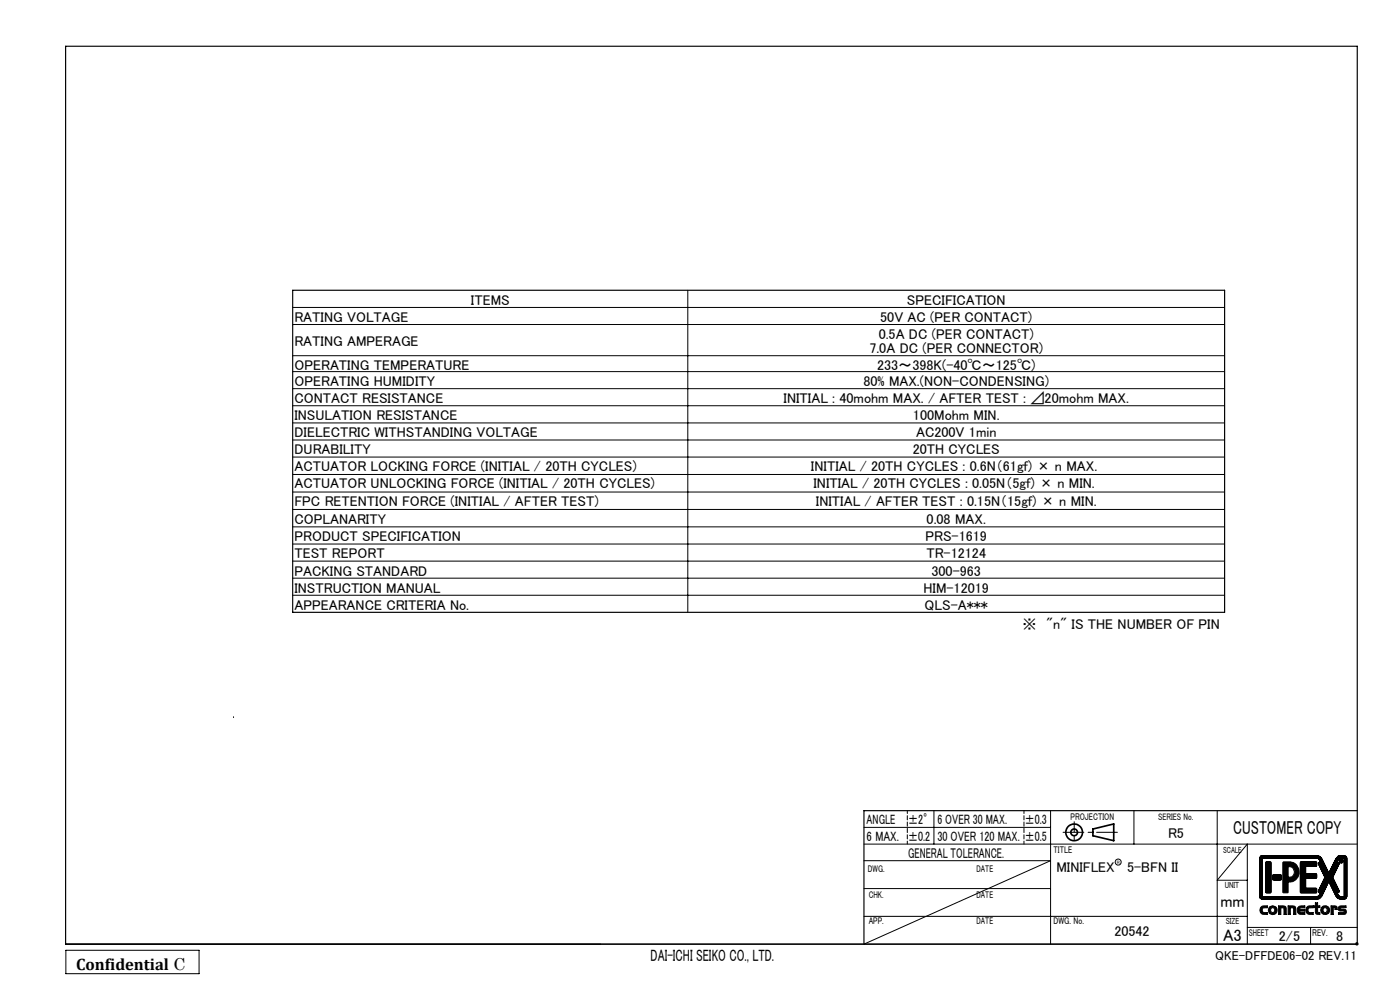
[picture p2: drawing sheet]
<svg xmlns="http://www.w3.org/2000/svg" width="420mm" height="297mm" viewBox="0 0 420 297" stroke-linecap="round" stroke-linejoin="round" font-family="sans-serif">
<defs><g id="words">
<text font-size="5.6" x="370" y="250">CUSTOMER COPY</text>
<g font-size="4.9">
<text x="366.1" y="272">mm</text>
<text x="366.9" y="282">A3</text>
<text x="22.8" y="290.8">Confidential C</text>
<text x="195.2" y="288">DAI-ICHI SEIKO CO., LTD.</text>
</g>
<g font-size="4.2">
<text x="141.3" y="91.3">ITEMS</text>
<text x="272.1" y="91.3">SPECIFICATION</text>
<text x="88.3" y="96.5">RATING VOLTAGE</text>
<text x="263.6" y="101.6">0.5A DC (PER CONTACT)</text>
<text x="264.1" y="96.5">50V AC (PER CONTACT)</text>
<text x="88.3" y="103.7">RATING AMPERAGE</text>
<text x="260.8" y="105.8">7.0A DC (PER CONNECTOR)</text>
<text x="88.3" y="110.7">OPERATING TEMPERATURE</text>
<text x="263.1" y="110.7">233～398K(-40℃～125℃)</text>
<text x="88.3" y="115.7">OPERATING HUMIDITY</text>
<text x="259.1" y="115.7">80% MAX.(NON-CONDENSING)</text>
<text x="88.3" y="120.8">CONTACT RESISTANCE</text>
<text x="88.3" y="125.9">INSULATION RESISTANCE</text>
<text x="235.1" y="120.8">INITIAL : 40mohm MAX. / AFTER TEST : ⊿20mohm MAX.</text>
<text x="273.9" y="125.9">100Mohm MIN.</text>
<text x="88.3" y="131.1">DIELECTRIC WITHSTANDING VOLTAGE</text>
<text x="274.8" y="131.1">AC200V 1min</text>
<text x="88.3" y="136.2">DURABILITY</text>
<text x="273.8" y="136.2">20TH CYCLES</text>
<text x="88.3" y="141.1">ACTUATOR LOCKING FORCE (INITIAL / 20TH CYCLES)</text>
<text x="243.3" y="141.1">INITIAL / 20TH CYCLES : 0.6N（61gf) × n MAX.</text>
<text x="88.3" y="146.3">ACTUATOR UNLOCKING FORCE (INITIAL / 20TH CYCLES)</text>
<text x="244" y="146.3">INITIAL / 20TH CYCLES : 0.05N（5gf) × n MIN.</text>
<text x="88.3" y="151.6">FPC RETENTION FORCE (INITIAL / AFTER TEST)</text>
<text x="244.8" y="151.6">INITIAL / AFTER TEST : 0.15N（15gf) × n MIN.</text>
<text x="88.3" y="157.1">COPLANARITY</text>
<text x="278" y="157.1">0.08 MAX.</text>
<text x="88.3" y="162.2">PRODUCT SPECIFICATION</text>
<text x="88.3" y="167.4">TEST REPORT</text>
<text x="277.7" y="162.2">PRS-1619</text>
<text x="277.9" y="167.4">TR-12124</text>
<text x="88.3" y="172.5">PACKING STANDARD</text>
<text x="279.5" y="172.5">300-963</text>
<text x="88.3" y="177.6">INSTRUCTION MANUAL</text>
<text x="277.1" y="177.6">HIM-12019</text>
<text x="88.3" y="182.7">APPEARANCE CRITERIA No.</text>
<text x="277.4" y="182.7">QLS-A***</text>
<text x="306.8" y="188.6">※　&quot;n&quot; IS THE NUMBER OF PIN</text>
<text x="350.4" y="251.2">R5</text>
<text x="272.4" y="257">GENERAL TOLERANCE.</text>
<text x="316.9" y="261.3">MINIFLEX</text>
<text x="338.1" y="261.3">5-BFN II</text>
<text x="334.3" y="280.6">20542</text>
<text x="383.7" y="282">2/5</text>
<text x="400.8" y="282">8</text>
</g>
<g font-size="4.1">
<text x="260" y="252">6 MAX.</text>
<text x="260" y="247">ANGLE</text>
<text x="272.5" y="247">±2°</text>
<text x="281.2" y="247">6 OVER 30 MAX.</text>
<text x="307.5" y="247">±0.3</text>
<text x="272.5" y="252">±0.2</text>
<text x="281.2" y="252">30 OVER 120 MAX.</text>
<text x="307.5" y="252">±0.5</text>
</g>
<text font-size="3.9" x="364.6" y="287.8">QKE-DFFDE06-02 REV.11</text>
<g font-size="2.9">
<text x="321.2" y="245.8">PROJECTION</text>
<text x="316.1" y="255.7">TITLE</text>
<text x="260.4" y="261.2">DWG.</text>
<text x="292.9" y="261.2">DATE</text>
<text x="260.6" y="269">CHK.</text>
<text x="292.9" y="269">DATE</text>
<text x="260.6" y="277">APP.</text>
<text x="292.9" y="277">DATE</text>
<text x="316.1" y="277">DWG. No.</text>
<text x="374.7" y="280.5">SHEET</text>
<text x="393.7" y="280.5">REV.</text>
</g>
<text font-size="2.8" x="347.5" y="245.8">SERIES No.</text>
<g font-size="2.7">
<text x="366.9" y="255.7">SCALE</text>
<text x="367.4" y="266.1">UNIT</text>
<text x="367.7" y="277">SIZE</text>
</g>
<text font-size="1.4" x="335" y="258.8">R</text>
</g></defs>
<g fill="none" stroke="#000" stroke-width=".3">
<path d="M87.8 92.1h279.6M87.8 97.3h279.6M206.3 87v96.5M87.8 106.6h279.6M87.8 111.4h279.6M87.8 116.5h279.6M87.8 121.6h279.6M87.8 126.7h279.6M87.8 131.9h279.6M87.8 137h279.6M87.8 142.2h279.6M87.8 147.5h279.6"/>
<path d="M87.8 152.7h279.6M87.8 157.9h279.6M87.8 163.1h279.6M87.8 168.2h279.6M87.8 173.3h279.6M87.8 178.4h279.6M70.1 214.9v.1M259.2 257.9h56l-56 25.1M259.2 253h148M259.2 248h56M280.2 243v10M315.2 243v40"/>
<path d="M340.2 243v10M365.2 243v40M378.2 256.6l.5-.2h16.4l.9 .3 .5 .6 2.1 4.4 2.2-4.4a2.31 2.31 0 0 1 3.1-.6l.2 .5v11.5l-.3 .6a2.33 2.33 0 0 1-3-.7l-2.2-4.4-2.1 4.4-.6 .7-.8 .2h-16.4l-.6-.3-.2-.5v-11.5zM378.7 257.2l16.8 .1 .6 1-.5 .2-.1 .4 2 4.1-2 4 .1 .4 .5 .2-.3 .7-.7 .4h-16.4zM379.8 258.4l1.2-.1 .3 .2v8.9l-.3 .2h-1.1l-.2-.2zM385 258.4a4.6 4.6 0 0 1 3.9 .7 3 3 0 0 1 .6 3.5 3 3 0 0 1-3.1 1.7v3.2h-1.5zM386.4 259.7l1.3 .3 .6 1.3a1.51 1.51 0 0 1-1.9 1.6zM390.2 258.4h4.8l-.1 1.2h-3.2v2.3h3.1l.2 .2-.1 1-3.2 .1v3h3.1l.2 .2-.1 1.1h-4.8zM401.7 257.3l1.6-.1v11.5h-1.1l-.7-.4-.3-.7 .5-.2 .1-.4-2-4 2-4.1-.1-.4-.5-.2zM402 257.6l.4-.2 .4 .2 .2 .5-.2 .4-.4 .2-.4-.2-.3-.4zM402 257.7h.8v.7l-.4 .2-.4-.2zM402.2 257.7l-.1 .7v-.7h.6v.7l-.5-.3"/>
<path d="M402.5 257.7l.1 .3M402.6 258h.1M402.6 258h-.4M259.2 274.6h115M259.2 266.3h56M374.2 263.8h-9l9-10.8v30M374.2 278h33M378.6 271.6l1.6-.1v.6h-1.3a.84 .84 0 0 0 .3 1.4h1v.5a1.59 1.59 0 0 1-2.2-1.2l.1-.7zM381.4 272.2l.3-.2 .6 .2 .1 .5-.1 .6-.4 .2-.5-.2-.2-.5zM381.9 262.2l2.2-.1 .3 .3v1.1l-.3 .2h-2.2zM383.6 271.5l1.8 .1 .4 .3 .1 2.1h-.7v-1.8l-.4-.1h-.6v1.9h-.6zM386.4 271.5l2.1 .2 .3 .7v1.6h-.7v-1.8l-.4-.1h-.6v1.9h-.7z"/>
<path d="M389.7 271.7l1.7-.2v.5l-1.2 .1-.3 .4h1.5v.5h-1.5l.2 .5h1.3v.5a1.79 1.79 0 0 1-2.1-.5v-1.4zM392.4 271.6l1.5-.1v.6a1.28 1.28 0 0 0-1.5 .3l.1 .8 .4 .3h1v.5a1.85 1.85 0 0 1-2-.5l-.2-.7 .2-.7zM393.2 278v5M394.6 270.6h.7v.9h.7v.5h-.7v1l.1 .5h.6v.5h-1l-.3-.3-.1-1.7h-.5v-.5h.5zM397.1 272.2l.4-.2 .5 .2 .2 .5-.2 .6-.4 .2-.5-.2-.2-.5zM399.3 271.5h1.1l.7 .3v.8h-.6l-.1-.6h-.4v2h-.7zM401.7 271.7l2.1-.2v.5l-1.6 .2 .1 .3h1.1l.4 .3 .1 .5-.2 .6-2.2 .1v-.5h1.7l.1-.2-.1-.3h-1.3l-.3-.2-.1-.6zM19.7 283h160.5M19.8 284.8h39.9v7h-39.9zM406.6 282.9h1M406.7 282.5l.7 .7M407.1 282.4v1"/>
<path d="M407.4 282.5l-.7 .7"/>
<circle cx="335.5" cy="258.4" r=".91"/>
<circle cx="381.8" cy="272.8" r="1.38"/>
<circle cx="397.6" cy="272.8" r="1.37"/>
</g>
<g fill="none" stroke="#000" stroke-width=".5">
<path d="M327.9 248.5l6.2-1.6v5.1l-6.2-1.5z"/>
<circle cx="322.2" cy="249.4" r="2.5"/>
<circle cx="322.3" cy="249.5" r="1.01"/>
</g>
<path d="M335.2 249.4h-16.3" fill="none" stroke="#000" stroke-width=".3" stroke-dasharray="6.3 1.3 1.3 1.3" stroke-dashoffset=".1"/>
<path d="M322.3 246.3v6.5" fill="none" stroke="#000" stroke-width=".3" stroke-dasharray="6.3 1.3 1.3 1.3" stroke-dashoffset="3.2"/>
<path d="M272.2 242.9v10M307.2 252.9v-10" fill="none" stroke="#000" stroke-width=".3" stroke-dasharray="1.3 .6" stroke-dashoffset=".4"/>
<path d="M19.7 13.9h387.5v269.1h-387.5zM87.8 87h279.6v96.5h-279.6zM407.2 243h-148v40" fill="none" stroke="#000" stroke-width=".35"/>
<g fill="#000">
<path d="M384.9 258.4l.1 9.2 1.4-.1v-3.2h1.1a3.1 3.1 0 0 0 2.3-3.2 3.1 3.1 0 0 0-2.8-2.8zM386.4 259.7l.9 .1 .6 .4a1.62 1.62 0 0 1-.9 2.7h-.6zM378.2 271.9l.6-.4h1.4v.6h-1.1l-.4 .3 .1 .9 .3 .2h1.1v.5h-1.4l-.5-.2-.3-.8zM380.4 272.8a1.4 1.4 0 0 1 2.8 0 1.4 1.4 0 0 1-2.8 0zM381.4 272.1l-.2 .5v.5l.4 .4h.5l.3-.5v-.7l-.4-.3zM383.6 271.5h1.6l.5 .2 .2 2.3h-.7v-1.8l-.2-.1h-.8v1.9h-.6zM386.4 271.5h1.6l.7 .3 .1 2.2h-.7v-1.7l-.2-.2h-.8v1.9h-.7zM389.4 271.9l.6-.4h1.4v.5h-1.1l-.4 .3v.2h1.5v.5h-1.5l.3 .5h1.2v.5h-1.4l-.6-.4-.2-.4zM392 271.8l.7-.3h1.2v.6h-1l-.5 .5 .2 .8 1.3 .1v.5h-1.3l-.6-.4-.3-1.2zM394.6 270.6h.7v.9h.7v.5h-.7v1.3l.7 .2v.5h-.9l-.4-.3-.1-1.7h-.5v-.5h.5zM396.2 272.8a1.37 1.37 0 0 1 2.7 0 1.37 1.37 0 0 1-2.7 0zM397.2 272.1l-.3 .5v.5l.5 .4h.4l.4-.5-.1-.7-.3-.3zM399.3 271.5h1.4l.4 .3v.8h-.6v-.5l-.5-.1v2h-.7zM401.5 271.8l.6-.3h1.7v.5h-1.4l-.2 .4 1.4 .2 .3 .4-.1 .8-.3 .2h-2v-.5h1.7l.1-.2-.3-.3-1.4-.2z" fill-rule="evenodd"/>
<path d="M402.1 257.7h.6v.7l-.3-.3h-.2l-.1 .3zM402.2 257.7v.3h.4l-.1-.3zM401.8 258.1a.63 .63 0 0 1 1.2 0 .63 .63 0 0 1-1.2 0zM401.8 258.1a.55 .55 0 0 0 1.1 0 .55 .55 0 0 0-1.1 0zM378.1 256.6l.5-.2h16.9l1 .8 2.1 4.5 2.4-4.7 .8-.6h1.7l.6 .7-.1 12-.7 .4h-1.2l-.9-.3-2.6-5-2.2 4.6-1 .7-17-.1-.5-.7v-11.5zM401.6 257.4l-.4 .9 .6 .5-2 4.2 2 4.1-.6 .5 .3 .8 .5 .3h1.3v-11.5h-1.3zM378.7 257.2v11.5h16.6l.4-.3 .4-.8-.5-.2-.1-.4 2-4-2-4.1 .1-.4 .5-.2-.6-1zM390.1 258.4h4.9l-.1 1.2h-3.2v2.3l3.3 .1-.1 1.2h-3.2v3h3.1l.2 .1-.1 1.3-4.8-.1zM381.9 262.3l2.4-.1 .1 1.5h-2.4zM379.7 258.4h1.6l-.1 9.2h-1.4l-.1-.2z" fill-rule="evenodd"/>
</g>
<use href="#words"/>
</svg>
